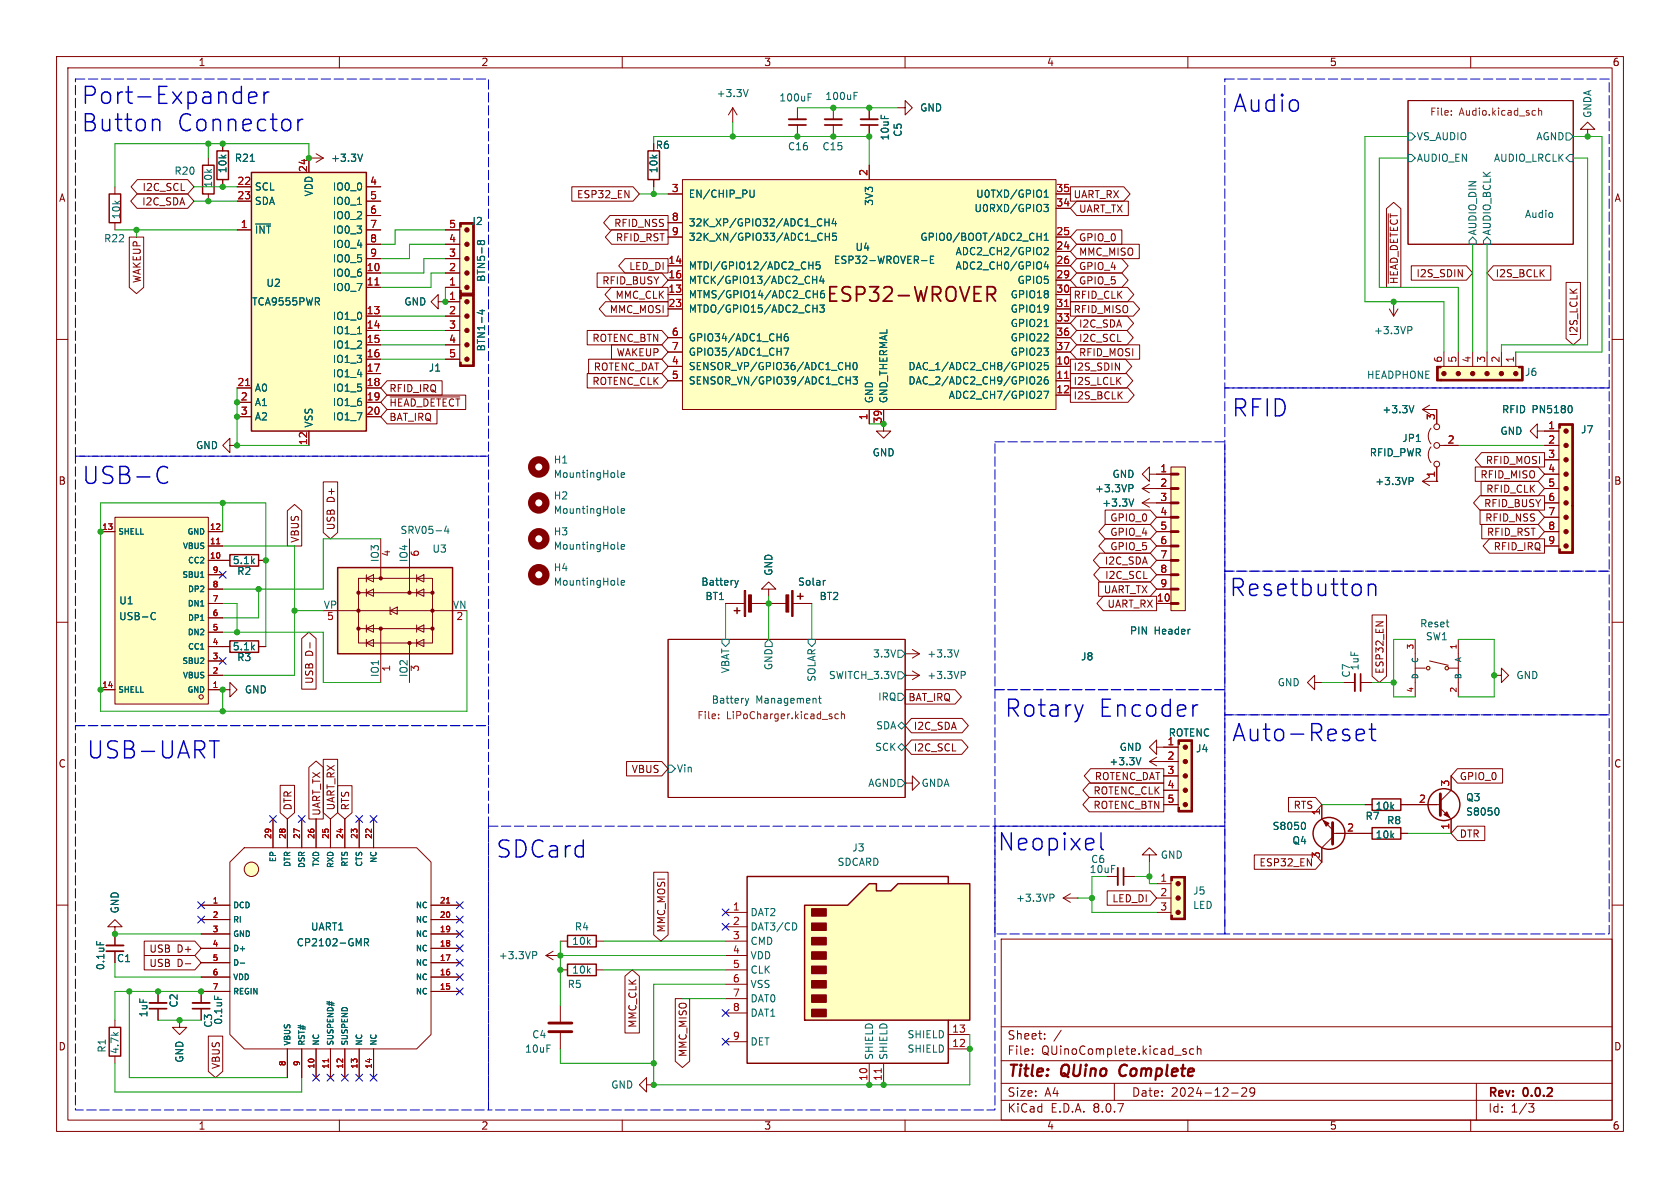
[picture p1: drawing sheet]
<svg xmlns="http://www.w3.org/2000/svg" width="297mm" height="210mm" viewBox="0 0 297 210" stroke-linecap="round" stroke-linejoin="round" font-family="sans-serif">
<defs><g id="words">
<g font-size="4.2" fill="#0000c2">
<text x="14.2" y="18.8">Port-Expander</text>
<text x="14.2" y="23.6">Button</text>
<text x="31.2" y="23.6">Connector</text>
<text x="217.9" y="20.2">Audio</text>
<text x="217.7" y="74">RFID</text>
<text x="14.4" y="86">USB-C</text>
<text x="217.3" y="105.8">Resetbutton</text>
<text x="177.5" y="127.1">Rotary</text>
<text x="194.3" y="127.1">Encoder</text>
<text x="217.7" y="131.4">Auto-Reset</text>
<text x="15.2" y="134.5">USB-UART</text>
<text x="87.6" y="152">SDCard</text>
<text x="176.3" y="150.7">Neopixel</text>
</g>
<g font-size="2.8" fill="#840000">
<text x="178" y="190.9">Title:</text>
<text x="187.7" y="190.9">QUino</text>
<text x="198.7" y="190.9">Complete</text>
</g>
<g font-size="2.1" fill="#840000">
<text x="178" y="184">Sheet:</text>
<text x="178" y="186.7">File:</text>
<text x="184.1" y="186.7">QUinoComplete.kicad_sch</text>
<text x="178" y="196.9">KiCad</text>
<text x="178" y="194.1">Size:</text>
<text x="184.7" y="194.1">A4</text>
<text x="185.7" y="196.9">E.D.A.</text>
<text x="193.3" y="196.9">8.0.7</text>
<text x="200" y="194.1">Date:</text>
<text x="207" y="194.1">2024-12-29</text>
<text x="263" y="194.3">Rev:</text>
<text x="263" y="196.9">Id:</text>
<text x="267.1" y="196.9">1/3</text>
<text x="269.4" y="194.3">0.0.2</text>
</g>
<g font-size="1.8" fill="#840000">
<text x="35" y="11.9">1</text>
<text x="85" y="11.9">2</text>
<text x="135" y="11.9">3</text>
<text x="185" y="11.9">4</text>
<text x="235" y="11.9">5</text>
<text x="285" y="11.9">6</text>
<text x="115.8" y="26.5">R6</text>
<text x="10.3" y="35.9">A</text>
<text x="25.1" y="34">I2C_SCL</text>
<text x="101.9" y="35.2">ESP32_EN</text>
<text x="189.7" y="35.2">UART_RX</text>
<text x="285.3" y="35.9">A</text>
<text x="25" y="36.5">I2C_SDA</text>
<text x="108.5" y="40.3">RFID_NSS</text>
<text x="190.7" y="37.8">UART_TX</text>
<text x="108.8" y="42.9">RFID_RST</text>
<text x="111.1" y="47.9">LED_DI</text>
<text x="190.7" y="47.9">GPIO_4</text>
<text x="190.7" y="45.4">MMC_MISO</text>
<text x="190.7" y="42.9">GPIO_0</text>
<text x="25.1" y="50.1" transform="rotate(-90 25.1 50.1)">WAKEUP</text>
<text x="106.4" y="50.5">RFID_BUSY</text>
<text x="108.7" y="53">MMC_CLK</text>
<text x="189.7" y="53">RFID_CLK</text>
<text x="190.7" y="50.5">GPIO_5</text>
<text x="247.3" y="50.3" transform="rotate(-90 247.3 50.3)">~{HEAD_DETECT}</text>
<text x="250.3" y="49.2">I2S_SDIN</text>
<text x="264.3" y="49.2">I2S_BCLK</text>
<text x="107.7" y="55.6">MMC_MOSI</text>
<text x="189.7" y="55.6">RFID_MISO</text>
<text x="190.7" y="58.1">I2C_SDA</text>
<text x="279.1" y="59.5" transform="rotate(-90 279.1 59.5)">I2S_LCLK</text>
<text x="104.6" y="60.6">ROTENC_BTN</text>
<text x="104.9" y="65.7">ROTENC_DAT</text>
<text x="108.9" y="63.2">WAKEUP</text>
<text x="189.7" y="65.7">I2S_SDIN</text>
<text x="190.7" y="63.2">RFID_MOSI</text>
<text x="190.7" y="60.6">I2C_SCL</text>
<text x="68.7" y="69.5">RFID_IRQ</text>
<text x="104.6" y="68.3">ROTENC_CLK</text>
<text x="189.7" y="70.8">I2S_BCLK</text>
<text x="189.7" y="68.3">I2S_LCLK</text>
<text x="68.7" y="74.6">BAT_IRQ</text>
<text x="68.7" y="72.1">~{HEAD_DETECT}</text>
<text x="262.6" y="82.2">RFID_MOSI</text>
<text x="10.3" y="85.9">B</text>
<text x="59.4" y="88.8" transform="rotate(-90 59.4 88.8)">D+</text>
<text x="205" y="86.1">2</text>
<text x="261.6" y="84.8">RFID_MISO</text>
<text x="262.3" y="89.9">RFID_BUSY</text>
<text x="262.6" y="87.3">RFID_CLK</text>
<text x="285.3" y="85.9">B</text>
<text x="59.4" y="93.8" transform="rotate(-90 59.4 93.8)">USB</text>
<text x="196.2" y="92.4">GPIO_0</text>
<text x="196.2" y="94.9">GPIO_4</text>
<text x="262.5" y="92.4">RFID_NSS</text>
<text x="262.8" y="94.9">RFID_RST</text>
<text x="53" y="96" transform="rotate(-90 53 96)">VBUS</text>
<text x="195.2" y="100">I2C_SDA</text>
<text x="196.2" y="97.5">GPIO_5</text>
<text x="264" y="97.5">RFID_IRQ</text>
<text x="195" y="105.1">UART_TX</text>
<text x="195.3" y="102.6">I2C_SCL</text>
<text x="195.7" y="107.6">UART_RX</text>
<text x="55.6" y="116" transform="rotate(-90 55.6 116)">D-</text>
<text x="244.8" y="119.2" transform="rotate(-90 244.8 119.2)">ESP32_EN</text>
<text x="55.6" y="121" transform="rotate(-90 55.6 121)">USB</text>
<text x="160.5" y="124.1">BAT_IRQ</text>
<text x="161.4" y="129.2">I2C_SDA</text>
<text x="10.3" y="135.9">C</text>
<text x="111.6" y="136.8">VBUS</text>
<text x="161.4" y="133">I2C_SCL</text>
<text x="285.3" y="135.9">C</text>
<text x="51.8" y="143.4" transform="rotate(-90 51.8 143.4)">DTR</text>
<text x="59.4" y="143.4" transform="rotate(-90 59.4 143.4)">UART_RX</text>
<text x="61.9" y="143.4" transform="rotate(-90 61.9 143.4)">RTS</text>
<text x="193.2" y="143.2">ROTENC_BTN</text>
<text x="193.2" y="140.7">ROTENC_CLK</text>
<text x="193.4" y="138.1">ROTENC_DAT</text>
<text x="228.6" y="143.2">RTS</text>
<text x="258" y="138.1">GPIO_0</text>
<text x="56.8" y="144.3" transform="rotate(-90 56.8 144.3)">UART_TX</text>
<text x="258" y="148.3">DTR</text>
<text x="222.6" y="153.4">ESP32_EN</text>
<text x="196.5" y="159.7">LED_DI</text>
<text x="117.8" y="164.9" transform="rotate(-90 117.8 164.9)">MMC_MOSI</text>
<text x="26.3" y="168.6">USB</text>
<text x="26.3" y="171.1">USB</text>
<text x="31.3" y="168.6">D+</text>
<text x="31.3" y="171.1">D-</text>
<text x="10.3" y="185.9">D</text>
<text x="112.7" y="181.8" transform="rotate(-90 112.7 181.8)">MMC_CLK</text>
<text x="285.3" y="185.9">D</text>
<text x="39.1" y="189.1" transform="rotate(-90 39.1 189.1)">VBUS</text>
<text x="121.6" y="186.9" transform="rotate(-90 121.6 186.9)">MMC_MISO</text>
<text x="35" y="199.9">1</text>
<text x="85" y="199.9">2</text>
<text x="135" y="199.9">3</text>
<text x="185" y="199.9">4</text>
<text x="235" y="199.9">5</text>
<text x="285" y="199.9">6</text>
</g>
<g font-size="1.8" fill="#006464">
<text x="126.6" y="17.4">+3.3V</text>
<text x="145.8" y="17.9">100uF</text>
<text x="137.7" y="18.1">100uF</text>
<text x="162.6" y="19.9">GND</text>
<text x="281.5" y="20.9" transform="rotate(-90 281.5 20.9)">GNDA</text>
<text x="41.4" y="28.8">R21</text>
<text x="58.4" y="28.8">+3.3V</text>
<text x="139.2" y="26.8">C16</text>
<text x="145.3" y="26.8">C15</text>
<text x="157.3" y="24.9" transform="rotate(-90 157.3 24.9)">10uF</text>
<text x="159.6" y="24.3" transform="rotate(-90 159.6 24.3)">C5</text>
<text x="250.4" y="28.8">AUDIO_EN</text>
<text x="250.4" y="25">VS_AUDIO</text>
<text x="264" y="28.8">AUDIO_LRCLK</text>
<text x="271.5" y="25">AGND</text>
<text x="30.7" y="31.1">R20</text>
<text x="37.7" y="33.3" transform="rotate(-90 37.7 33.3)">10k</text>
<text x="40.2" y="30.7" transform="rotate(-90 40.2 30.7)">10k</text>
<text x="45" y="33.9">SCL</text>
<text x="55.5" y="34.8" transform="rotate(-90 55.5 34.8)">VDD</text>
<text x="58.7" y="33.9">IO0_0</text>
<text x="116.4" y="30.7" transform="rotate(-90 116.4 30.7)">10k</text>
<text x="121.7" y="35.2">EN/CHIP_PU</text>
<text x="172.5" y="35.2">U0TXD/GPIO1</text>
<text x="21.4" y="38.9" transform="rotate(-90 21.4 38.9)">10k</text>
<text x="45" y="41.5">~{INT}</text>
<text x="45" y="36.4">SDA</text>
<text x="58.7" y="36.4">IO0_1</text>
<text x="58.7" y="39">IO0_2</text>
<text x="58.7" y="41.5">IO0_3</text>
<text x="83.1" y="40">J2</text>
<text x="121.7" y="40.2">32K_XP/GPIO32/ADC1_CH4</text>
<text x="154.5" y="36.5" transform="rotate(-90 154.5 36.5)">3V3</text>
<text x="172.2" y="37.7">U0RXD/GPIO3</text>
<text x="261.2" y="41.7" transform="rotate(-90 261.2 41.7)">AUDIO_DIN</text>
<text x="263.8" y="41.7" transform="rotate(-90 263.8 41.7)">AUDIO_BCLK</text>
<text x="269.5" y="38.6">Audio</text>
<text x="18.3" y="43">R22</text>
<text x="58.7" y="44">IO0_4</text>
<text x="58.7" y="46.6">IO0_5</text>
<text x="121.7" y="47.9">MTDI/GPIO12/ADC2_CH5</text>
<text x="121.7" y="42.8">32K_XN/GPIO33/ADC1_CH5</text>
<text x="147.3" y="46.8">ESP32-WROVER-E</text>
<text x="151.1" y="44.6">U4</text>
<text x="162.6" y="42.8">GPIO0/BOOT/ADC2_CH1</text>
<text x="168.8" y="45.3">ADC2_CH2/GPIO2</text>
<text x="168.8" y="47.9">ADC2_CH0/GPIO4</text>
<text x="47" y="50.9">U2</text>
<text x="58.7" y="49.1">IO0_6</text>
<text x="58.7" y="51.7">IO0_7</text>
<text x="86" y="49.9" transform="rotate(-90 86 49.9)">BTN5-8</text>
<text x="121.7" y="52.9">MTMS/GPIO14/ADC2_CH6</text>
<text x="121.7" y="50.4">MTCK/GPIO13/ADC2_CH4</text>
<text x="178.6" y="52.9">GPIO18</text>
<text x="179.8" y="50.4">GPIO5</text>
<text x="44.5" y="54.2">TCA9555PWR</text>
<text x="58.7" y="56.7">IO1_0</text>
<text x="58.7" y="59.3">IO1_1</text>
<text x="71.4" y="54.2">GND</text>
<text x="121.7" y="55.5">MTDO/GPIO15/ADC2_CH3</text>
<text x="178.6" y="55.5">GPIO19</text>
<text x="178.6" y="58">GPIO21</text>
<text x="242.8" y="59.3">+3.3VP</text>
<text x="58.7" y="61.8">IO1_2</text>
<text x="58.7" y="64.4">IO1_3</text>
<text x="75.7" y="65.9">J1</text>
<text x="86" y="62.2" transform="rotate(-90 86 62.2)">BTN1-4</text>
<text x="121.7" y="65.6">SENSOR_VP/GPIO36/ADC1_CH0</text>
<text x="121.7" y="60.6">GPIO34/ADC1_CH6</text>
<text x="121.7" y="63.1">GPIO35/ADC1_CH7</text>
<text x="160.5" y="65.6">DAC_1/ADC2_CH8/GPIO25</text>
<text x="178.6" y="60.6">GPIO22</text>
<text x="178.6" y="63.1">GPIO23</text>
<text x="45" y="72">A1</text>
<text x="45" y="69.4">A0</text>
<text x="58.7" y="66.9">IO1_4</text>
<text x="58.7" y="69.4">IO1_5</text>
<text x="58.7" y="72">IO1_6</text>
<text x="121.7" y="68.2">SENSOR_VN/GPIO39/ADC1_CH3</text>
<text x="154.5" y="71.4" transform="rotate(-90 154.5 71.4)">GND</text>
<text x="157.1" y="71.4" transform="rotate(-90 157.1 71.4)">GND_THERMAL</text>
<text x="160.5" y="68.2">DAC_2/ADC2_CH9/GPIO26</text>
<text x="167.6" y="70.7">ADC2_CH7/GPIO27</text>
<text x="241.6" y="67.2">HEADPHONE</text>
<text x="269.5" y="66.6">J6</text>
<text x="45" y="74.5">A2</text>
<text x="55.5" y="75.7" transform="rotate(-90 55.5 75.7)">VSS</text>
<text x="58.7" y="74.5">IO1_7</text>
<text x="244.3" y="73.3">+3.3V</text>
<text x="265.2" y="77.1">GND</text>
<text x="265.4" y="73.3">RFID</text>
<text x="270.8" y="73.3">PN5180</text>
<text x="279.4" y="76.8">J7</text>
<text x="34.6" y="79.6">GND</text>
<text x="97.8" y="82.1">H1</text>
<text x="154.2" y="80.9">GND</text>
<text x="242.1" y="80.9">RFID_PWR</text>
<text x="247.8" y="78.3">JP1</text>
<text x="97.8" y="88.5">H2</text>
<text x="97.8" y="84.7">MountingHole</text>
<text x="193.5" y="87.2">+3.3VP</text>
<text x="194.8" y="89.8">+3.3V</text>
<text x="196.6" y="84.7">GND</text>
<text x="243" y="86">+3.3VP</text>
<text x="70.7" y="94.6">SRV05-4</text>
<text x="97.8" y="91">MountingHole</text>
<text x="97.8" y="94.8">H3</text>
<text x="41.1" y="99.9">5.1k</text>
<text x="41.8" y="101.8">R2</text>
<text x="67.1" y="99.5" transform="rotate(-90 67.1 99.5)">IO3</text>
<text x="72.1" y="99.5" transform="rotate(-90 72.1 99.5)">IO4</text>
<text x="76.4" y="97.9">U3</text>
<text x="97.8" y="101.2">H4</text>
<text x="97.8" y="97.4">MountingHole</text>
<text x="136.8" y="101.9" transform="rotate(-90 136.8 101.9)">GND</text>
<text x="21" y="107">U1</text>
<text x="57.1" y="107.7">VP</text>
<text x="80" y="107.7">VN</text>
<text x="97.8" y="103.7">MountingHole</text>
<text x="123.9" y="103.7">Battery</text>
<text x="124.6" y="106.3">BT1</text>
<text x="141" y="103.7">Solar</text>
<text x="144.8" y="106.3">BT2</text>
<text x="21" y="109.8">USB-C</text>
<text x="199.7" y="112.4">PIN</text>
<text x="204" y="112.4">Header</text>
<text x="251" y="111.1">Reset</text>
<text x="252" y="113.4">SW1</text>
<text x="41.1" y="115.2">5.1k</text>
<text x="41.8" y="117.1">R3</text>
<text x="67.1" y="119.8" transform="rotate(-90 67.1 119.8)">IO1</text>
<text x="72.1" y="119.8" transform="rotate(-90 72.1 119.8)">IO2</text>
<text x="129.1" y="119.1" transform="rotate(-90 129.1 119.1)">VBAT</text>
<text x="136.8" y="118.6" transform="rotate(-90 136.8 118.6)">GND</text>
<text x="154.2" y="116.4">3.3V</text>
<text x="163.8" y="116.4">+3.3V</text>
<text x="191" y="116.9">J8</text>
<text x="238.9" y="119.9" transform="rotate(-90 238.9 119.9)">C7</text>
<text x="240.4" y="118.6" transform="rotate(-90 240.4 118.6)">1uF</text>
<text x="43.2" y="122.8">GND</text>
<text x="125.7" y="124.5">Battery</text>
<text x="133.6" y="124.5">Management</text>
<text x="144.4" y="120.6" transform="rotate(-90 144.4 120.6)">SOLAR</text>
<text x="146.4" y="120.2">SWITCH_3.3V</text>
<text x="155.2" y="124.1">IRQ</text>
<text x="163.8" y="120.2">+3.3VP</text>
<text x="225.8" y="121.5">GND</text>
<text x="268" y="120.2">GND</text>
<text x="154.8" y="129.1">SDA</text>
<text x="206.5" y="130.4">ROTENC</text>
<text x="119.6" y="136.8">Vin</text>
<text x="154.6" y="132.9">SCK</text>
<text x="196" y="135.5">+3.3V</text>
<text x="197.8" y="132.9">GND</text>
<text x="211.3" y="133.2">J4</text>
<text x="153.4" y="139.3">AGND</text>
<text x="162.8" y="139.3">GNDA</text>
<text x="243.1" y="143.4">10k</text>
<text x="259.1" y="141.8">Q3</text>
<text x="224.9" y="146.9">S8050</text>
<text x="228.4" y="149.5">Q4</text>
<text x="241.3" y="145.1">R7</text>
<text x="243.1" y="148.4">10k</text>
<text x="245.1" y="145.9">R8</text>
<text x="259.1" y="144.4">S8050</text>
<text x="148" y="153.3">SDCARD</text>
<text x="150.6" y="150.7">J3</text>
<text x="192.8" y="152.8">C6</text>
<text x="205.1" y="152">GND</text>
<text x="21.2" y="161.6" transform="rotate(-90 21.2 161.6)">GND</text>
<text x="179.5" y="159.6">+3.3VP</text>
<text x="210.8" y="158.3">J5</text>
<text x="210.8" y="160.9">LED</text>
<text x="52.4" y="167.5">CP2102-GMR</text>
<text x="54.9" y="164.7">UART1</text>
<text x="101" y="167.2">10k</text>
<text x="101.5" y="164.7">R4</text>
<text x="132.6" y="162.2">DAT2</text>
<text x="132.6" y="164.7">DAT3/CD</text>
<text x="132.6" y="167.2">CMD</text>
<text x="18.6" y="171.6" transform="rotate(-90 18.6 171.6)">0.1uF</text>
<text x="20.6" y="170.3">C1</text>
<text x="88.1" y="169.8">+3.3VP</text>
<text x="101" y="172.3">10k</text>
<text x="132.6" y="169.8">VDD</text>
<text x="132.6" y="172.3">CLK</text>
<text x="26.3" y="179.9" transform="rotate(-90 26.3 179.9)">1uF</text>
<text x="31.6" y="178.2" transform="rotate(-90 31.6 178.2)">C2</text>
<text x="100.3" y="174.9">R5</text>
<text x="132.6" y="174.9">VSS</text>
<text x="132.6" y="177.4">DAT0</text>
<text x="132.6" y="179.9">DAT1</text>
<text x="37.7" y="181.8" transform="rotate(-90 37.7 181.8)">C3</text>
<text x="39.5" y="181.2" transform="rotate(-90 39.5 181.2)">0.1uF</text>
<text x="94" y="183.7">C4</text>
<text x="132.6" y="185">DET</text>
<text x="160.3" y="183.7">SHIELD</text>
<text x="18.9" y="186.2" transform="rotate(-90 18.9 186.2)">R1</text>
<text x="21.2" y="186.4" transform="rotate(-90 21.2 186.4)">4.7k</text>
<text x="32.6" y="188" transform="rotate(-90 32.6 188)">GND</text>
<text x="92.7" y="186.3">10uF</text>
<text x="154.5" y="187.5" transform="rotate(-90 154.5 187.5)">SHIELD</text>
<text x="157.1" y="187.5" transform="rotate(-90 157.1 187.5)">SHIELD</text>
<text x="160.3" y="186.3">SHIELD</text>
<text x="108" y="192.6">GND</text>
</g>
<g font-size="1.8" fill="#725600">
<text x="252.7" y="20.8">File:</text>
<text x="258" y="20.8">Audio.kicad_sch</text>
<text x="123.2" y="127.5">File:</text>
<text x="128.4" y="127.5">LiPoCharger.kicad_sch</text>
</g>
<g font-size="1.8" fill="#a90000">
<text x="41.9" y="32.8">22</text>
<text x="41.9" y="35.3">23</text>
<text x="54.4" y="30.5" transform="rotate(-90 54.4 30.5)">24</text>
<text x="65.3" y="32.8">4</text>
<text x="65.3" y="35.3">5</text>
<text x="118.7" y="34">3</text>
<text x="153.4" y="31.2" transform="rotate(-90 153.4 31.2)">2</text>
<text x="186.6" y="34">35</text>
<text x="42.5" y="40.4">1</text>
<text x="65.3" y="37.8">6</text>
<text x="65.3" y="40.4">7</text>
<text x="79.3" y="40.4">5</text>
<text x="118.7" y="39.1">8</text>
<text x="118.7" y="41.7">9</text>
<text x="186.6" y="41.7">25</text>
<text x="186.6" y="36.6">34</text>
<text x="65.3" y="42.9">8</text>
<text x="65.3" y="45.5">9</text>
<text x="79.3" y="45.5">3</text>
<text x="79.3" y="42.9">4</text>
<text x="118.1" y="46.7">14</text>
<text x="186.6" y="44.2">24</text>
<text x="186.6" y="46.7">26</text>
<text x="64.7" y="48">10</text>
<text x="64.7" y="50.5">11</text>
<text x="79.3" y="50.5">1</text>
<text x="79.3" y="48">2</text>
<text x="79.3" y="53.1">1</text>
<text x="118.1" y="51.8">13</text>
<text x="118.1" y="49.3">16</text>
<text x="186.6" y="49.3">29</text>
<text x="186.6" y="51.8">30</text>
<text x="64.7" y="55.6">13</text>
<text x="64.7" y="58.2">14</text>
<text x="79.3" y="55.6">2</text>
<text x="79.3" y="58.2">3</text>
<text x="118.1" y="54.4">23</text>
<text x="118.7" y="59.4">6</text>
<text x="186.6" y="54.4">31</text>
<text x="186.6" y="56.9">33</text>
<text x="186.6" y="59.4">36</text>
<text x="64.7" y="60.7">15</text>
<text x="64.7" y="63.2">16</text>
<text x="64.7" y="65.8">17</text>
<text x="79.3" y="60.7">4</text>
<text x="79.3" y="63.2">5</text>
<text x="118.7" y="64.5">4</text>
<text x="118.7" y="62">7</text>
<text x="186.6" y="64.5">10</text>
<text x="186.6" y="62">37</text>
<text x="255" y="64.2" transform="rotate(-90 255 64.2)">6</text>
<text x="257.6" y="64.2" transform="rotate(-90 257.6 64.2)">5</text>
<text x="260.1" y="64.2" transform="rotate(-90 260.1 64.2)">4</text>
<text x="262.6" y="64.2" transform="rotate(-90 262.6 64.2)">3</text>
<text x="265.2" y="64.2" transform="rotate(-90 265.2 64.2)">2</text>
<text x="267.7" y="64.2" transform="rotate(-90 267.7 64.2)">1</text>
<text x="41.9" y="68.3">21</text>
<text x="42.5" y="70.9">2</text>
<text x="64.7" y="68.3">18</text>
<text x="64.7" y="70.9">19</text>
<text x="118.7" y="67.1">5</text>
<text x="186.6" y="67.1">11</text>
<text x="186.6" y="69.6">12</text>
<text x="42.5" y="73.4">3</text>
<text x="64.7" y="73.4">20</text>
<text x="153.4" y="74.4" transform="rotate(-90 153.4 74.4)">1</text>
<text x="156" y="75" transform="rotate(-90 156 75)">39</text>
<text x="253.7" y="74.4" transform="rotate(-90 253.7 74.4)">3</text>
<text x="273.6" y="75.9">1</text>
<text x="54.4" y="78.8" transform="rotate(-90 54.4 78.8)">12</text>
<text x="205" y="83.6">1</text>
<text x="255.8" y="78.5">2</text>
<text x="273.6" y="78.5">2</text>
<text x="273.6" y="81">3</text>
<text x="273.6" y="83.6">4</text>
<text x="205" y="88.6">3</text>
<text x="253.7" y="84.5" transform="rotate(-90 253.7 84.5)">1</text>
<text x="273.6" y="86.1">5</text>
<text x="273.6" y="88.6">6</text>
<text x="205" y="91.2">4</text>
<text x="205" y="93.7">5</text>
<text x="273.6" y="91.2">7</text>
<text x="273.6" y="93.7">8</text>
<text x="69.3" y="98.5" transform="rotate(-90 69.3 98.5)">4</text>
<text x="74.4" y="98.5" transform="rotate(-90 74.4 98.5)">6</text>
<text x="205" y="96.3">6</text>
<text x="205" y="98.8">7</text>
<text x="205" y="101.3">8</text>
<text x="273.6" y="96.3">9</text>
<text x="204.4" y="106.4">10</text>
<text x="205" y="103.9">9</text>
<text x="57.7" y="109.9">5</text>
<text x="80.6" y="109.9">2</text>
<text x="69.3" y="118.8" transform="rotate(-90 69.3 118.8)">1</text>
<text x="74.4" y="118.8" transform="rotate(-90 74.4 118.8)">3</text>
<text x="206.3" y="131.8">1</text>
<text x="206.3" y="134.4">2</text>
<text x="206.3" y="136.9">3</text>
<text x="206.3" y="139.4">4</text>
<text x="206.3" y="142">5</text>
<text x="250.8" y="142">2</text>
<text x="256.3" y="139.1" transform="rotate(-90 256.3 139.1)">3</text>
<text x="233.4" y="144.2" transform="rotate(-90 233.4 144.2)">1</text>
<text x="238.1" y="147.1">2</text>
<text x="256.3" y="146.8" transform="rotate(-90 256.3 146.8)">1</text>
<text x="205" y="156">1</text>
<text x="233.4" y="151.8" transform="rotate(-90 233.4 151.8)">3</text>
<text x="129.5" y="161">1</text>
<text x="205" y="158.5">2</text>
<text x="205" y="161">3</text>
<text x="129.5" y="163.6">2</text>
<text x="129.5" y="166.1">3</text>
<text x="129.5" y="168.7">4</text>
<text x="129.5" y="171.2">5</text>
<text x="129.5" y="173.7">6</text>
<text x="129.5" y="176.3">7</text>
<text x="129.5" y="178.8">8</text>
<text x="129.5" y="183.9">9</text>
<text x="168.2" y="185.2">12</text>
<text x="168.2" y="182.6">13</text>
<text x="153.4" y="191.2" transform="rotate(-90 153.4 191.2)">10</text>
<text x="156" y="191.2" transform="rotate(-90 156 191.2)">11</text>
</g>
<text font-size="1.8" fill="#009600" x="192.5" y="154.5">10uF</text>
<g font-size="1.4" fill="#a90000">
<text x="18" y="93.7">13</text>
<text x="37" y="93.7">12</text>
<text x="37" y="98.8">10</text>
<text x="37" y="96.3">11</text>
<text x="37.5" y="101.3">9</text>
<text x="37.5" y="106.4">7</text>
<text x="37.5" y="103.9">8</text>
<text x="37.5" y="111.5">5</text>
<text x="37.5" y="109">6</text>
<text x="37.5" y="119.1">2</text>
<text x="37.5" y="116.6">3</text>
<text x="37.5" y="114">4</text>
<text x="249.9" y="114.9" transform="rotate(-90 249.9 114.9)">3</text>
<text x="257.6" y="114.9" transform="rotate(-90 257.6 114.9)">1</text>
<text x="18" y="121.7">14</text>
<text x="37.5" y="121.7">1</text>
<text x="249.9" y="122.5" transform="rotate(-90 249.9 122.5)">4</text>
<text x="257.6" y="122.5" transform="rotate(-90 257.6 122.5)">2</text>
<text x="48" y="148.4" transform="rotate(-90 48 148.4)">29</text>
<text x="50.5" y="148.4" transform="rotate(-90 50.5 148.4)">28</text>
<text x="53.1" y="148.4" transform="rotate(-90 53.1 148.4)">27</text>
<text x="55.6" y="148.4" transform="rotate(-90 55.6 148.4)">26</text>
<text x="58.2" y="148.4" transform="rotate(-90 58.2 148.4)">25</text>
<text x="60.7" y="148.4" transform="rotate(-90 60.7 148.4)">24</text>
<text x="63.2" y="148.4" transform="rotate(-90 63.2 148.4)">23</text>
<text x="65.8" y="148.4" transform="rotate(-90 65.8 148.4)">22</text>
<text x="37.5" y="159.8">1</text>
<text x="77.7" y="159.8">21</text>
<text x="37.5" y="162.3">2</text>
<text x="37.5" y="164.8">3</text>
<text x="37.5" y="167.4">4</text>
<text x="77.7" y="167.4">18</text>
<text x="77.7" y="164.8">19</text>
<text x="77.7" y="162.3">20</text>
<text x="37.5" y="169.9">5</text>
<text x="37.5" y="172.5">6</text>
<text x="77.7" y="172.5">16</text>
<text x="77.7" y="169.9">17</text>
<text x="37.5" y="175">7</text>
<text x="77.7" y="175">15</text>
<text x="50.5" y="188.6" transform="rotate(-90 50.5 188.6)">8</text>
<text x="53.1" y="188.6" transform="rotate(-90 53.1 188.6)">9</text>
<text x="55.6" y="189" transform="rotate(-90 55.6 189)">10</text>
<text x="58.2" y="189" transform="rotate(-90 58.2 189)">11</text>
<text x="60.7" y="189" transform="rotate(-90 60.7 189)">12</text>
<text x="63.2" y="189" transform="rotate(-90 63.2 189)">13</text>
<text x="65.8" y="189" transform="rotate(-90 65.8 189)">14</text>
</g>
<g font-size="1.4" fill="#006464">
<text x="20.8" y="94.7">SHELL</text>
<text x="33" y="94.7">GND</text>
<text x="32.2" y="97.2">VBUS</text>
<text x="33.1" y="99.8">CC2</text>
<text x="32.1" y="102.3">SBU1</text>
<text x="33.1" y="107.4">DN1</text>
<text x="33.1" y="104.9">DP2</text>
<text x="33.1" y="112.5">DN2</text>
<text x="33.1" y="109.9">DP1</text>
<text x="32.1" y="117.6">SBU2</text>
<text x="33.1" y="115">CC1</text>
<text x="250.9" y="117.3" transform="rotate(-90 250.9 117.3)">C</text>
<text x="258.5" y="117.2" transform="rotate(-90 258.5 117.2)">A</text>
<text x="20.8" y="122.6">SHELL</text>
<text x="32.2" y="120.1">VBUS</text>
<text x="33" y="122.6">GND</text>
<text x="250.9" y="120.1" transform="rotate(-90 250.9 120.1)">D</text>
<text x="258.5" y="120.1" transform="rotate(-90 258.5 120.1)">B</text>
<text x="49" y="152.5" transform="rotate(-90 49 152.5)">EP</text>
<text x="51.5" y="153.4" transform="rotate(-90 51.5 153.4)">DTR</text>
<text x="54.1" y="153.6" transform="rotate(-90 54.1 153.6)">DSR</text>
<text x="56.6" y="153.3" transform="rotate(-90 56.6 153.3)">TXD</text>
<text x="59.1" y="153.6" transform="rotate(-90 59.1 153.6)">RXD</text>
<text x="61.7" y="153.3" transform="rotate(-90 61.7 153.3)">RTS</text>
<text x="64.2" y="153.3" transform="rotate(-90 64.2 153.3)">CTS</text>
<text x="66.8" y="152.7" transform="rotate(-90 66.8 152.7)">NC</text>
<text x="41.1" y="160.7">DCD</text>
<text x="73.4" y="160.7">NC</text>
<text x="41.1" y="163.3">RI</text>
<text x="41.1" y="165.8">GND</text>
<text x="73.4" y="165.8">NC</text>
<text x="73.4" y="163.3">NC</text>
<text x="41.1" y="168.4">D+</text>
<text x="41.1" y="170.9">D-</text>
<text x="41.1" y="173.4">VDD</text>
<text x="73.4" y="173.4">NC</text>
<text x="73.4" y="170.9">NC</text>
<text x="73.4" y="168.4">NC</text>
<text x="41.1" y="176">REGIN</text>
<text x="73.4" y="176">NC</text>
<text x="51.5" y="184.9" transform="rotate(-90 51.5 184.9)">VBUS</text>
<text x="54.1" y="184.9" transform="rotate(-90 54.1 184.9)">RST#</text>
<text x="56.6" y="184.9" transform="rotate(-90 56.6 184.9)">NC</text>
<text x="59.1" y="184.9" transform="rotate(-90 59.1 184.9)">SUSPEND#</text>
<text x="61.7" y="184.9" transform="rotate(-90 61.7 184.9)">SUSPEND</text>
<text x="64.2" y="184.9" transform="rotate(-90 64.2 184.9)">NC</text>
<text x="66.8" y="184.9" transform="rotate(-90 66.8 184.9)">NC</text>
</g>
</g></defs>
<g fill="none" stroke="#840000" stroke-width=".18">
<path d="M10 10h277v190h-277zM12 12h273v186h-273zM60 10v2M110 10v2M160 10v2M210 10v2M248.9 17.8h29.2v25.4h-29.2zM260 10v2M20.3 33v1.3M20.3 39.4v1.2M36.8 27.9v1.3M36.8 34.3v1.3"/>
<path d="M10 60h2M285 60h2M10 110h2M118.1 113h41.9v28h-41.9zM250.2 113v10.2M250.2 118.1h1.8M252.7 116.8l3.3 .8M256 118.1h1.8M257.8 113v10.2M285 110h2M10 160h2M96.5 168.9l1.3 .8"/>
<path d="M96.5 168.9h2.6M97.8 168.1l-1.3 .8M99.1 168.9h.1M177 166h108v32h-108zM285 160h2M60 198v2M110 198v2M160 198v2M177 194.5h108M177 191.5h108M177 187.5h108M177 181.5h108"/>
<path d="M182.5 186.3v.1M182.5 185.5v.1M184.7 183.6v.1M184.7 182.8v.1M187.6 182.1l-1.3 2M197 191.5v3M209.3 185.9l.4 .1v.2l-.2 .2h-.3M209.3 185.4l.4 .1M210 198v2M211 185.5l-.4-.1-.3 .3v.4l.2 .2h.5M211.7 185.5l.2-.1 .3 .1 .1 .9M211.7 184.9v1.5"/>
<path d="M217.7 193.2h1.2M219.5 192.4l.6-.1 .2 .1 .1 .3-.9 1.1h.9M221.8 192.9l-.3 .3h-.3l-.2-.3 .1-.5 .4-.1 .2 .1a.99 .99 0 0 1-.3 1.4h-.3M260 198v2M261 191.5v6.5M270.2 195.1h1l-.5 .6 .4 .1 .1 .5-.3 .3h-.4"/>
<circle cx="252.5" cy="118.1" r=".32"/>
<circle cx="255.8" cy="118.1" r=".32"/>
</g>
<path d="M198.2 188.5a1.27 1.27 0 0 0 0 1.6" fill="none" stroke="#840000" stroke-width=".4"/>
<g fill="none" stroke="#006464" stroke-width=".18">
<path d="M248.9 27.3h.7l.6 .6-.6 .7h-.7zM248.9 23.5h.7l.6 .6-.6 .7h-.7zM276.9 23.5h.6l.6 .6-.6 .7h-.6zM277.5 27.3h.6v1.3h-.6l-.6-.7zM260.3 41.9l.7 .6v.7h-1.3v-.7zM262.9 41.9l.6 .6v.7h-1.2v-.7zM127.6 113h1.3v.7l-.6 .6-.7-.6zM135.9 113l.6 .7v.6h-1.2v-.6zM142.9 113h1.2v.7l-.6 .6-.6-.6zM158.7 114.9h.7l.6 .7-.6 .6h-.7zM158.7 118.7h.7l.6 .7-.6 .6h-.7zM118.1 135.3h.6l.7 .6-.7 .6h-.6z"/>
<path d="M131.8 123.4l.3 .9M132.1 124.3l-.2 .4M132.4 123.4l-.3 .9M144.7 123.4h.5M144.9 123v1.1l.3 .2M158.7 128.3l.7-.7 .6 .7-.6 .6zM158.7 137.8h.7l.6 .6-.6 .7h-.7zM158.7 122.6h.7l.6 .6-.6 .6h-.7zM159.4 131.4l.6 .7-.6 .6-.7-.6zM94.2 168.2h.5l.2 .3-.1 .3-.6 .1"/>
</g>
<path d="M256.6 19.6v.1M271.1 19.5l.4 .1M272 19.6l.2-.1 .3 .1v.8M272 19.1v1.3M256.6 20.3v.1M271.5 20.3l-.4 .1M127 126.9v.2M127 126.3v.1M148.2 126.3l-.4-.1-.2 .2 .1 .6h.5M148.8 126.3l.1-.1 .3 .1 .1 .8M148.8 125.8v1.3" fill="none" stroke="#725600" stroke-width=".18"/>
<g fill="#ffffc2" stroke="#ffffc2" stroke-width=".18">
<circle cx="252.5" cy="118.1" r=".32"/>
<circle cx="255.8" cy="118.1" r=".32"/>
</g>
<path d="M19.3 34.3h2v5.1h-2zM35.8 29.2h2v5.1h-2z" fill="none" stroke="#840000" stroke-width=".25"/>
<path d="M275.6 74.9h2.5v22.9h-2.5z" fill="#ffffc2"/>
<g fill="none" stroke="#840000" stroke-width=".18">
<path d="M273 76.2h2.6M273 78.7h2.6M275.6 74.9h2.5v22.9h-2.5zM273 81.3h2.6M273 83.8h2.6M273 86.4h2.6M273 88.9h2.6M273 91.4h2.6M273 94h2.6M273 96.5h2.6M277.9 89.4h.2zM160 115.6h2.6"/>
<path d="M161.3 114.8l1.3 .8M162.6 115.6l-1.3 .7M232.4 120.7v-1.3l-1.3 1.3 1.3 1.2v-1.2h1.3M241.3 147.3h1.3M247.6 147.3h1.3"/>
</g>
<g fill="#840000" stroke="#840000" stroke-width=".18">
<path d="M275.6 97h.2v.5h2.1v-.5h.2v.8h-2.5z"/>
<path d="M275.6 74.9h2.5v.8h-.2v-.5h-2.1v.5h-.2z"/>
<path d="M277.9 75.7h.2v21.3h-.2z"/>
<circle cx="276.9" cy="96.5" r=".38"/>
<circle cx="276.9" cy="94" r=".38"/>
<circle cx="276.9" cy="91.4" r=".38"/>
<circle cx="276.9" cy="88.9" r=".38"/>
<circle cx="276.9" cy="86.4" r=".38"/>
<circle cx="276.9" cy="83.8" r=".38"/>
<circle cx="276.9" cy="81.3" r=".38"/>
<circle cx="276.9" cy="78.7" r=".38"/>
<circle cx="276.9" cy="76.2" r=".38"/>
</g>
<path d="M277.8 71.8l.1 .4-.1 .7M169.5 114.9l-.4 1.2" fill="none" stroke="#006464" stroke-width=".18"/>
<path d="M242.6 146.3h5v2h-5z" fill="none" stroke="#840000" stroke-width=".25"/>
<path d="M59.7 100.3h20.3v15.3h-20.3z" fill="#ffffc2"/>
<g fill="none" stroke="#840000" stroke-width=".18">
<path d="M280.7 22.9h1.2l-1.2-1.3-1.3 1.3h1.3v1.2M67.3 95.3v6.9M72.4 95.3v9.5M59.7 108h20.3M63.4 102.2h13.1v11.5h-13.1zM63.4 111.1h13.1M63.4 104.8h13.1M64.8 113.7l1.2-.7v1.3zM64.8 111.1l1.2-.6v1.3zM64.8 104.8l1.2-.7v1.3zM64.8 102.2l1.2-.6v1.3zM64.8 101.6v1.3"/>
<path d="M64.8 104.1v1.3M64.8 110.5v1.3M64.8 113v1.3M67.3 111.1v9.6M69 107.3v1.3h.2M69 108l1.2-.7v1.3zM72.4 113.7v7M73.7 113.7l1.2-.7v1.3zM73.7 111.1l1.2-.6v1.3zM73.7 104.8l1.2-.7v1.3zM73.7 102.2l1.2-.6v1.3zM73.7 101.6v1.3"/>
<path d="M73.7 104.1v1.3M73.7 110.5v1.3M73.7 113v1.3M39.4 121.9h1.2v-1.2l1.3 1.2-1.3 1.3v-1.3M256.5 137.2v2.5l-1.9 1.9M248.9 142.2h5.7M254.6 142.9l1.9 1.9v2.5M99.1 171.5h1.2M99.1 177.8v2.8M105.4 171.5h1.3M99.1 182.6v2.8M114.3 191.8v-1.3l-1.3 1.3 1.3 1.2v-1.2h1.3"/>
</g>
<g fill="none" stroke="#840000" stroke-width=".25">
<path d="M59.7 100.3h20.3v15.3h-20.3zM100.3 170.4h5.1v2.1h-5.1z"/>
<circle cx="255.3" cy="142.2" r="2.82"/>
</g>
<g fill="#840000" stroke="#840000" stroke-width=".18">
<path d="M255.3 144l.5-.5 .5 1z"/>
<circle cx="72.4" cy="113.7" r=".28"/>
<circle cx="76.5" cy="111.1" r=".28"/>
<circle cx="67.3" cy="111.1" r=".28"/>
<circle cx="63.4" cy="111.1" r=".28"/>
<circle cx="76.5" cy="108" r=".28"/>
<circle cx="63.4" cy="108" r=".28"/>
<circle cx="76.5" cy="104.8" r=".28"/>
<circle cx="72.4" cy="104.8" r=".28"/>
<circle cx="63.4" cy="104.8" r=".28"/>
<circle cx="67.3" cy="102.2" r=".28"/>
</g>
<path d="M78.9 93l-.3 .9h.8M79.2 93.5v.8M109.2 90.6l.2 .1M109.2 96.9l.2 .2M109.8 90.3l.6-.1v-.2l-.4-.1-.2 .2 .1 .6h.5M109.8 96.7l.6-.1v-.3h-.4l-.2 .1 .1 .6h.5M109.2 103.3l.2 .1M109.8 103l.6-.1v-.2l-.4-.1-.2 .2 .1 .6h.5M264.7 142.8a.79 .79 0 0 1 0 1.3" fill="none" stroke="#006464" stroke-width=".18"/>
<g fill="none" stroke="#840000" stroke-width="1.3">
<circle cx="95.2" cy="95.2" r="1.27"/>
<circle cx="95.2" cy="88.9" r="1.27"/>
<circle cx="95.2" cy="101.6" r="1.27"/>
</g>
<path d="M254.6 140.3v3.8M97 182.4h4.1M97 180.8h4.1" fill="none" stroke="#840000" stroke-width=".51"/>
<path d="M254 64.8h15.2v2.5h-15.2z" fill="#ffffc2"/>
<g fill="none" stroke="#840000" stroke-width=".18">
<path d="M254 64.8h15.2v2.5h-15.2zM254.8 67.1v.2zM255.3 62.2v2.6M257.8 62.2v2.6M260.3 62.2v2.6M262.9 62.2v2.6M265.4 62.2v2.6M268 62.2v2.6M128.3 106.7h3.3M132.6 106.7h3.3M264.2 119.4h1.2v-1.3l1.3 1.3-1.3 1.3v-1.3M20.3 165.1v2"/>
<path d="M20.3 168.1v2.1M99.1 166.4h1.2M105.4 166.4h1.3"/>
</g>
<g fill="#840000" stroke="#840000" stroke-width=".18">
<path d="M254 64.8h.8v.2h-.5v2.1h.5v.2h-.8z"/>
<path d="M268.5 64.8h.7v2.5h-.7v-.2h.5v-2.1h-.5z"/>
<path d="M254.8 67.1h13.7v.2h-13.7z"/>
<path d="M131.6 104.4h.2v4.6h-.2z"/>
<path d="M132.3 105.2h.5v3h-.5z"/>
<circle cx="255.3" cy="66" r=".38"/>
<circle cx="257.8" cy="66" r=".38"/>
<circle cx="260.4" cy="66" r=".38"/>
<circle cx="262.9" cy="66" r=".38"/>
<circle cx="265.4" cy="66" r=".38"/>
<circle cx="268" cy="66" r=".38"/>
</g>
<path d="M129.8 108h1M130.3 107.4v1.1M100.3 165.4h5.1v2h-5.1z" fill="none" stroke="#840000" stroke-width=".25"/>
<path d="M129.9 102.6l.3 .8M130.2 103.4l-.2 .4M130.5 102.6l-.3 .8M17.1 166.4v.6" fill="none" stroke="#006464" stroke-width=".18"/>
<path d="M18.8 167.1h3" fill="none" stroke="#840000" stroke-width=".33"/>
<path d="M18.8 168.1h3" fill="none" stroke="#840000" stroke-width=".3"/>
<path d="M20.3 91.4h16.5v33.1h-16.5z" fill="#ffffc2"/>
<g fill="#ffffc2" stroke="#ffffc2" stroke-width=".18">
<circle cx="35.6" cy="123.2" r=".38"/>
<circle cx="44.4" cy="153.7" r="1.27"/>
</g>
<g fill="none" stroke="#840000" stroke-width=".18">
<path d="M40.6 78.7v-1.2l-1.2 1.2 1.2 1.3v-1.3h1.3M251.5 72.4l1.2 .8M251.5 72.4h2.5M252.7 71.6l-1.2 .8M271.8 76.2v-1.3l-1.3 1.3 1.3 1.3v-1.3h1.2M17.8 94h2.5M20.3 91.4h16.5v33.1h-16.5zM36.8 99.1h3.8M36.8 96.5h2.6M36.8 94h2.6M45.7 99.1h1.3M36.8 119.4h2.6"/>
<path d="M36.8 116.8h2.6M36.8 114.3h3.8M36.8 111.8h2.6M36.8 109.2h2.6M36.8 106.7h2.6M36.8 104.1h2.6M36.8 101.6h2.6M45.7 114.3h1.3M135.9 104.1h1.3l-1.3-1.2-1.3 1.2h1.3v1.3M135.9 106.7h3.3M140.2 106.7h3.3M17.8 121.9h2.5"/>
<path d="M36.8 121.9h2.6M160 138.4h1.3v-1.2l1.3 1.2-1.3 1.3v-1.3M160 138.4h.1M40.6 152.4l2.6-2.5h30.5l2.5 2.5v30.5l-2.5 2.5h-30.5l-2.6-2.5zM48.3 144.8v5.1M50.8 144.8v5.1M53.3 144.8v5.1M55.9 144.8v5.1M58.4 144.8v5.1M61 144.8v5.1M63.5 144.8v5.1M66 144.8v5.1"/>
<path d="M20.3 163.8h1.3l-1.3-1.2-1.3 1.2h1.3v1.3M35.6 160h5M35.6 175.3h5M35.6 172.7h5M35.6 170.2h5M35.6 167.6h5M35.6 165.1h5M35.6 162.6h5M76.2 160h5.1M76.2 175.3h5.1M76.2 172.7h5.1M76.2 170.2h5.1"/>
<path d="M76.2 167.6h5.1M76.2 165.1h5.1M76.2 162.6h5.1M20.3 180.3v1.3M20.3 186.7v1.3M50.8 185.4v5.1M53.3 185.4v5.1M55.9 185.4v5.1M58.4 185.4v5.1M61 185.4v5.1M63.5 185.4v5.1M66 185.4v5.1"/>
<circle cx="35.6" cy="123.2" r=".38"/>
<circle cx="44.4" cy="153.7" r="1.27"/>
</g>
<path d="M38.3 96.1h.6M78.9 159.6h.6M58 187.2v.6" fill="none" stroke="#a90000" stroke-width=".18"/>
<path d="M250 71.7l-.5 1.3M109.2 84.2l.2 .2M109.8 84l.6-.1v-.3h-.4l-.2 .1 .1 .6h.5M26.9 108.3h.3l.3 .1M27.5 109.4l-.3 .1h-.3M35.5 102.1h.5M145.9 102.6l-.2 .1M42.5 170.3h.7M64.4 166.6l.6-.1 .2-.1-.1-.3-.7-.2v1.3M64.7 166.6l.5 .6" fill="none" stroke="#006464" stroke-width=".18"/>
<path d="M40.6 98h5.1v2.1h-5.1zM40.6 113.3h5.1v2h-5.1zM141 105.4h1M141.5 104.9v1M19.3 181.6h2v5.1h-2z" fill="none" stroke="#840000" stroke-width=".25"/>
<circle cx="95.2" cy="82.5" r="1.27" fill="none" stroke="#840000" stroke-width="1.3"/>
<g fill="#840000" stroke="#840000" stroke-width=".18">
<path d="M140 104.4h.2v4.6h-.2z"/>
<path d="M138.9 105.2h.5v3h-.5z"/>
</g>
<path d="M44.4 30.5h20.4v45.7h-20.4z" fill="#ffffc2"/>
<path d="M44.4 30.5h20.4v45.7h-20.4z" fill="none" stroke="#840000" stroke-width=".25"/>
<g fill="none" stroke="#840000" stroke-width=".18">
<path d="M41.9 33h2.5M41.9 35.6h2.5M54.6 27.9v2.6M64.8 33h2.5M64.8 35.6h2.5M64.8 38.1h2.5M41.9 40.6h2.5M64.8 40.6h2.5M64.8 48.3h2.5M64.8 50.8h2.5M64.8 55.9h2.5M64.8 58.4h2.5"/>
<path d="M64.8 43.2h2.5M64.8 45.7h2.5M41.9 68.6h2.5M41.9 71.1h2.5M41.9 73.7h2.5M54.6 76.2v2.5M64.8 61h2.5M64.8 63.5h2.5M64.8 66h2.5M64.8 68.6h2.5M64.8 71.1h2.5M64.8 73.7h2.5"/>
</g>
<path d="M45.2 39.6h2.6M63.2 36.1h.7M63.2 59h.7" fill="none" stroke="#006464" stroke-width=".18"/>
<path d="M66.3 50.4h.7M43.4 68.2h.7" fill="none" stroke="#a90000" stroke-width=".18"/>
<path d="M81.3 39.4h2.5v12.7h-2.5z" fill="#ffffc2"/>
<path d="M81.3 39.4h2.5v12.7h-2.5zM78.7 50.8h2.6M78.7 48.3h2.6M78.7 45.7h2.6M78.7 43.2h2.6M78.7 40.6h2.6M241.3 142.2h1.3M247.6 142.2h1.3M27.9 175.3v2M27.9 178.3v2" fill="none" stroke="#840000" stroke-width=".18"/>
<g fill="#840000" stroke="#840000" stroke-width=".18">
<path d="M81.3 39.4h2.5v.7h-.2v-.5h-2.1v.5h-.2z"/>
<path d="M81.3 51.3h.2v.5h2.1v-.5h.2v.8h-2.5z"/>
<path d="M83.6 40.1h.2v11.2h-.2z"/>
<circle cx="82.6" cy="40.6" r=".38"/>
<circle cx="82.6" cy="43.2" r=".38"/>
<circle cx="82.6" cy="45.7" r=".38"/>
<circle cx="82.6" cy="48.3" r=".38"/>
<circle cx="82.6" cy="50.8" r=".38"/>
</g>
<path d="M84.9 42.8l-.2-.3-.3 .3v.2l.2 .2 .3-.2M84.9 42.8l.3-.3h.2l.3 .3-.1 .3-.2 .1h-.3l-.2-.2M84.9 42.8v.2" fill="none" stroke="#006464" stroke-width=".18"/>
<path d="M242.6 141.2h5v2.1h-5z" fill="none" stroke="#840000" stroke-width=".25"/>
<path d="M26.4 177.3h3.1" fill="none" stroke="#840000" stroke-width=".33"/>
<path d="M26.4 178.3h3.1" fill="none" stroke="#840000" stroke-width=".3"/>
<path d="M142.2 160h7.7l3.8-3.8h1.2v1.3h2.6l1.2-1.3h12.7v24.1h-29.2z" fill="#ffffc2"/>
<g fill="#840000" stroke="#840000" stroke-width=".25">
<path d="M143.5 178.4h2.5v1.3h-2.5z"/>
<path d="M143.5 175.9h2.5v1.3h-2.5z"/>
<path d="M143.5 173.4h2.5v1.2h-2.5z"/>
<path d="M143.5 170.8h2.5v1.3h-2.5z"/>
<path d="M143.5 168.3h2.5v1.2h-2.5z"/>
<path d="M143.5 165.7h2.5v1.3h-2.5z"/>
<path d="M143.5 163.2h2.5v1.3h-2.5z"/>
<path d="M143.5 160.7h2.5v1.2h-2.5z"/>
</g>
<g fill="none" stroke="#840000" stroke-width=".25">
<path d="M38.4 26.7h2v5.1h-2zM167.6 156.2v-1.3h-35.5v33.1h35.5v-7.7M142.2 160h7.7l3.8-3.8h1.2v1.3h2.6l1.2-1.3h12.7v24.1h-29.2z"/>
<circle cx="234.9" cy="147.3" r="2.82"/>
</g>
<g fill="none" stroke="#840000" stroke-width=".18">
<path d="M39.4 25.4v1.3M39.4 31.8v1.2M54.6 27.9h2.5M55.9 27.2l1.2 .7M57.1 27.9l-1.2 .8M77.5 53.3v-1.2l-1.3 1.2 1.3 1.3v-1.3h1.2M245.6 54.6l.8 1.3M246.4 53.3h.1M246.4 53.3v2.6M247.1 54.6l-.7 1.3M253 79a2.26 2.26 0 0 0 0 2.8M253 75.7a2.26 2.26 0 0 0 0 2.8"/>
<path d="M254 72.4v2.5M254.5 78.7h3.3M251.5 85.1l1.2 .8M251.5 85.1h2.5M252.7 84.3l-1.2 .8M254 85.1h.1M254 82.6v2.5M237.5 120.7h2M240.5 120.7h2.1M195.6 154.9h2M198.6 154.9h2.1M233.7 142.2v2.6l1.9 1.9"/>
<path d="M235.6 147.3h5.7M235.6 148l-1.9 1.9v2.5M35.6 175.3v2M35.6 178.3v2M128.3 161.3h3.8M128.3 163.8h3.8M128.3 166.4h3.8M128.3 168.9h3.8M128.3 171.5h3.8M128.3 174h3.8M128.3 176.5h3.8M128.3 179.1h3.8"/>
<path d="M31.7 180.3v1.3h1.3l-1.3 1.3-1.2-1.3h1.2M128.3 184.2h3.8M153.7 188v3.8M156.2 188v3.8M167.6 185.4h3.8M167.6 182.9h3.8"/>
<circle cx="254" cy="78.7" r=".51"/>
<circle cx="254" cy="75.4" r=".51"/>
<circle cx="254" cy="82" r=".51"/>
</g>
<path d="M155.8 188.9v.7" fill="none" stroke="#a90000" stroke-width=".18"/>
<path d="M44.2 28.5h.8M64.1 27.2l-.4 1.3M248.9 57.7h.5l.2 .3-.1 .3-.6 .1M249.1 84.4h.5l.2 .2-.1 .4-.6 .1M230.5 145.4a.79 .79 0 0 1 0 1.2M37.9 176.1v.6M140.6 163.2l.3 .5-.3 .6" fill="none" stroke="#006464" stroke-width=".18"/>
<path d="M239.5 119.1v3.1M197.6 153.4v3.1M34 177.3h3.1" fill="none" stroke="#840000" stroke-width=".33"/>
<path d="M240.5 119.1v3.1M198.6 153.4v3.1M34 178.3h3.1" fill="none" stroke="#840000" stroke-width=".3"/>
<path d="M235.6 145.4v3.8" fill="none" stroke="#840000" stroke-width=".51"/>
<path d="M233.9 145l1 .5-.5 .6z" fill="#840000" stroke="#840000" stroke-width=".18"/>
<path d="M81.3 52.1h2.5v12.7h-2.5z" fill="#ffffc2"/>
<g fill="none" stroke="#840000" stroke-width=".18">
<path d="M141 19.1v2M147.3 19.1v2M141 22.1v2M147.3 22.1v2M78.7 53.3h2.6M78.7 55.9h2.6M78.7 58.4h2.6M81.3 52.1h2.5v12.7h-2.5zM78.7 61h2.6M78.7 63.5h2.6M156.2 74.9v1.3h1.3l-1.3 1.3-1.3-1.3h1.3M160 119.4h.1"/>
<path d="M160 119.4h2.6M161.3 118.6l1.3 .8M162.6 119.4l-1.3 .7"/>
</g>
<g fill="#840000" stroke="#840000" stroke-width=".18">
<path d="M81.3 64h.2v.5h2.1v-.5h.2v.8h-2.5z"/>
<path d="M81.3 52.1h2.5v.7h-.2v-.5h-2.1v.5h-.2z"/>
<path d="M83.6 52.8h.2v11.2h-.2z"/>
<circle cx="82.6" cy="63.5" r=".38"/>
<circle cx="82.6" cy="61" r=".38"/>
<circle cx="82.6" cy="58.4" r=".38"/>
<circle cx="82.6" cy="55.9" r=".38"/>
<circle cx="82.6" cy="53.3" r=".38"/>
</g>
<path d="M142.9 17.2h.4M142.9 16.6h.6M151 16.9h.4M151 16.3h.6M84.8 54.9h.9M85.2 54.7v.8l-.9-.3M169.9 118.7h.5l.3 .2-.2 .4-.6 .1" fill="none" stroke="#006464" stroke-width=".18"/>
<path d="M139.4 21.1h3.1M145.8 21.1h3" fill="none" stroke="#840000" stroke-width=".33"/>
<path d="M139.4 22.1h3.1M145.8 22.1h3" fill="none" stroke="#840000" stroke-width=".3"/>
<path d="M120.6 31.8h66.1v40.6h-66.1z" fill="#ffffc2"/>
<g fill="none" stroke="#840000" stroke-width=".18">
<path d="M129.5 19.1l-.7 1.2M129.5 19.1v2.5M129.5 19.1l.8 1.2M153.7 19.1v2M158.7 19.1h1.3v-1.3l1.3 1.3-1.3 1.2v-1.2M115.6 31.8v1.2M118.1 34.3h2.5M118.1 39.4h2.5M120.6 31.8h66.1v40.6h-66.1zM153.7 22.1v2M153.7 29.2v2.6M186.7 34.3h2.5"/>
<path d="M186.7 36.8h2.5M118.1 52.1h2.5M118.1 47h2.5M118.1 49.5h2.5M118.1 54.6h2.5M118.1 41.9h2.5M118.1 59.7h2.5M186.7 52.1h2.5M186.7 47h2.5M186.7 49.5h2.5M186.7 54.6h2.5M186.7 44.5h2.5"/>
<path d="M186.7 41.9h2.5M186.7 57.2h2.5M186.7 59.7h2.5M118.1 64.8h2.5M118.1 67.3h2.5M118.1 62.2h2.5M153.7 72.4v2.5M156.2 72.4v2.5M186.7 64.8h2.5M186.7 67.3h2.5M186.7 69.9h2.5M186.7 62.2h2.5"/>
<path d="M203.2 151.1h1.3l-1.3-1.2-1.3 1.2h1.3v1.3"/>
</g>
<g fill="none" stroke="#840000" stroke-width=".32">
<path d="M146.7 51.9h.9M147.9 50.7h-1.2v2.5h1.2M150.3 50.8l-.9-.1a.62 .62 0 0 0-.5 .6 .62 .62 0 0 0 .5 .6 .93 .93 0 0 1 .9 .6 .65 .65 0 0 1-.4 .7l-1-.1M151.4 52h1a.69 .69 0 0 0 .5-.6 .69 .69 0 0 0-.5-.7h-1v2.5M153.7 50.7h1.6l-.8 1a.69 .69 0 0 1 .8 .4v.6l-.2 .4-.3 .1h-.7l-.4-.2M156.3 50.9l.3-.2h.6a.69 .69 0 0 1 .4 1.1l-1.5 1.4h1.6M158.8 52.3h1.9M161.7 50.7l.6 2.5 .5-1.8 .5 1.8 .6-2.5M164.9 52h.9a.69 .69 0 0 0 .5-.6 .69 .69 0 0 0-.5-.7h-.9v2.5M165.5 52l.8 1.2M167.6 50.8a.84 .84 0 0 1 .9 0 .84 .84 0 0 1 .5 .7v.9a.85 .85 0 0 1-.9 .9 .85 .85 0 0 1-.8-.9v-.9l.1-.4zM169.7 50.7l.8 2.5 .9-2.5"/>
<path d="M172.2 51.9h.9M173.4 50.7h-1.2v2.5h1.2M174.5 52h1a.69 .69 0 0 0 .5-.6 .69 .69 0 0 0-.5-.7h-1v2.5M175.1 52l.9 1.2"/>
</g>
<g fill="none" stroke="#006464" stroke-width=".18">
<path d="M132.3 15.8l-.5 1.3M133.3 33.6v1.1l-.2 .2-.4-.1M145.8 38.7v1.2M145.8 39.3h.8M146.6 38.7v1.2M147.4 38.6l-.3 .9h.8M147.7 39.1v.8M184.5 36.1h.8l-.4 .5 .4 .1v.6l-.2 .1-.5-.1M184.6 34l.4-.4v1.3M184.6 34.9h.7M139.2 59l-.3 .1a.86 .86 0 0 0 0 1.2l.4-.2 .1-.4-.3-.2h-.2l-.3 .2M143 46.9h.7"/>
<path d="M143.7 49.4h.7M143.7 46.3v1.3M143.7 54.5h.7M143.8 52h.7M144.4 48.8v1.3M144.4 53.9v1.3M144.5 51.4v1.2M144.9 46.3h-.6v.6l.1-.1h.5l.1 .2-.1 .4-.2 .2-.4-.2M144.9 53.9h.8l-.4 .5 .4 .1v.6l-.2 .1-.6-.1M145.2 48.8l-.3 .9h.8M145.5 49.3v.8M145.7 51.4h-.4a.86 .86 0 0 0 0 1.2l.4-.1 .1-.4-.3-.2h-.3l-.2 .2"/>
<path d="M145.9 41.8h.7M145.9 41.2v1.3M146.6 41.2v1.3M147.8 41.2h-.6v.6l.1-.1 .5 .1 .1 .1-.1 .5-.2 .1-.4-.1M162.9 46.1h1M164.5 45.9h.4M165.1 45.3h-.6v1.3h.6M183.3 41.8h.8M184.1 41.2v1.3M184.6 43.9l.5-.1 .2 .3-.8 .9h.8M184.6 42.5h.7M184.6 41.6l.4-.4v1.3"/>
<path d="M184.6 57.7h.7M184.9 46.2l-.3 .9h.8M185.2 46.7v.9M138.6 61.5h.8l-.5 1.3M149.5 64.7h.8M149.6 67.2h.7M150.3 64.1v1.2M150.3 66.6v1.3M150.8 66.6h.8l-.4 .5 .3 .1v.6l-.2 .1-.5-.1M150.9 64.2l.2-.1a.68 .68 0 0 1 .4 .6 .68 .68 0 0 1-.4 .6l-.2-.1-.1-.3zM183.4 64.2l.5-.1 .2 .3-.8 .9h.8M183.4 66.7l.5-.1 .2 .4-.8 .9h.8"/>
<path d="M184.5 69.2h.9l-.6 1.2M185.2 66.6l-.4 .1a.86 .86 0 0 0 0 1.2l.5-.1v-.5l-.2-.2-.4 .1-.1 .1M185.3 64.1h-.6l-.1 .6 .2-.1h.4l.1 .2v.4l-.2 .1-.5-.1"/>
</g>
<path d="M188.2 54.2h.7M188.2 66.9h.7" fill="none" stroke="#a90000" stroke-width=".18"/>
<path d="M114.6 26.7h2v5.1h-2z" fill="none" stroke="#840000" stroke-width=".25"/>
<path d="M152.1 21.1h3.1" fill="none" stroke="#840000" stroke-width=".33"/>
<path d="M152.1 22.1h3.1" fill="none" stroke="#840000" stroke-width=".3"/>
<path d="M207 154.9h2.5v7.7h-2.5z" fill="#ffffc2"/>
<path d="M204.5 156.2h2.5M204.5 158.8h2.5M207 154.9h2.5v7.7h-2.5zM204.5 161.3h2.5" fill="none" stroke="#840000" stroke-width=".18"/>
<g fill="#840000" stroke="#840000" stroke-width=".18">
<path d="M207 161.8h.3v.5h2v-.5h.2v.8h-2.5z"/>
<path d="M207 154.9h2.5v.8h-.2v-.5h-2v.5h-.3z"/>
<path d="M209.3 155.7h.2v6.1h-.2z"/>
<circle cx="208.3" cy="161.3" r=".38"/>
<circle cx="208.3" cy="158.8" r=".38"/>
<circle cx="208.3" cy="156.2" r=".38"/>
</g>
<path d="M208.3 130.8h2.5v12.7h-2.5z" fill="#ffffc2"/>
<path d="M203.2 134.6h5.1M203.2 134.6l1.3 .8M204.5 132.1v-1.3l-1.3 1.3 1.3 1.3v-1.3h3.8M204.5 133.9l-1.3 .7M205.7 137.2h2.6M205.7 139.7h2.6M208.3 130.8h2.5v12.7h-2.5zM205.7 142.2h2.6" fill="none" stroke="#840000" stroke-width=".18"/>
<g fill="#840000" stroke="#840000" stroke-width=".18">
<path d="M208.3 142.7h.2v.6h2.1v-.6h.2v.8h-2.5z"/>
<path d="M208.3 130.8h2.5v.8h-.2v-.5h-2.1v.5h-.2z"/>
<path d="M210.6 131.6h.2v11.1h-.2z"/>
<circle cx="209.6" cy="142.2" r=".38"/>
<circle cx="209.6" cy="139.7" r=".38"/>
<circle cx="209.6" cy="137.2" r=".38"/>
<circle cx="209.6" cy="134.6" r=".38"/>
<circle cx="209.6" cy="132.1" r=".38"/>
</g>
<path d="M201.7 133.9l-.4 1.3" fill="none" stroke="#006464" stroke-width=".18"/>
<path d="M207 82.6h2.5v25.4h-2.5z" fill="#ffffc2"/>
<g fill="none" stroke="#840000" stroke-width=".18">
<path d="M153.7 19.1v2M24.2 34.3h9l1.1 1.3-1.1 1.2h-9l-1.1-1.2zM24.3 31.7h8.9l1.1 1.3-1.1 1.3h-8.9l-1.1-1.3zM39.4 25.4v1.3M39.4 31.8v1.2M41.9 33h2.5M41.9 35.6h2.5M54.6 27.9v2.6M64.8 33h2.5M64.8 35.6h2.5M64.8 38.1h2.5M101.1 33h10.8l1.1 1.3-1.1 1.3h-10.8z"/>
<path d="M107.8 38.1h10.3v2.5h-10.3l-1.1-1.2zM115.6 31.8v1.2M118.1 34.3h2.5M118.1 39.4h2.5M153.7 22.1v2M153.7 29.2v2.6M186.7 34.3h2.5M186.7 36.8h2.5M189.2 33h9.5l1.1 1.3-1.1 1.3h-9.5zM190.3 35.6h9.2v2.5h-9.2l-1.1-1.3zM245.1 36.9l1.3-1.1 1.3 1.1v13.9h-2.6zM245.4 37.8v12.3"/>
<path d="M22.9 41.9h2.5v8.9l-1.3 1.1-1.2-1.1zM41.9 40.6h2.5M64.8 40.6h2.5M64.8 48.3h2.5M64.8 50.8h2.5M64.8 55.9h2.5M64.8 58.4h2.5M64.8 43.2h2.5M64.8 45.7h2.5M78.7 40.6h2.6M78.7 48.3h2.6M78.7 50.8h2.6"/>
<path d="M78.7 55.9h2.6M78.7 58.4h2.6M78.7 43.2h2.6M78.7 45.7h2.6M78.7 53.3h2.6M103.8 58.4h13.2l1.1 1.3-1.1 1.3h-13.2zM105.6 48.3h11.4l1.1 1.2-1.1 1.3h-11.4zM107 53.3h11.1v2.6h-11.1l-1.1-1.3zM108.1 50.8h10v2.5h-10l-1.1-1.2zM108.1 40.6h10v2.6h-10l-1.1-1.3zM110.5 45.7h7.6v2.6h-7.6l-1.1-1.3zM118.1 52.1h2.5"/>
<path d="M118.1 47h2.5M118.1 49.5h2.5M118.1 54.6h2.5M118.1 41.9h2.5M118.1 59.7h2.5M186.7 52.1h2.5M186.7 47h2.5M186.7 49.5h2.5M186.7 54.6h2.5M186.7 44.5h2.5M186.7 41.9h2.5M186.7 57.2h2.5"/>
<path d="M186.7 59.7h2.5M189.2 50.8h10.1l1.1 1.3-1.1 1.2h-10.1zM189.2 53.3h11.2l1.1 1.3-1.1 1.3h-11.2zM190.3 45.7h8l1.1 1.3-1.1 1.3h-8l-1.1-1.3zM190.3 43.2h11.1v2.5h-11.1l-1.1-1.2zM190.3 40.6h8v2.6h-8l-1.1-1.3zM190.3 48.3h8l1.1 1.2-1.1 1.3h-8l-1.1-1.3zM190.3 55.9h9l1.1 1.3-1.1 1.2h-9l-1.1-1.2zM190.3 58.4h8.9l1.1 1.3-1.1 1.3h-8.9l-1.1-1.3zM249.5 47h9.7l1.1 1.3-1.1 1.2h-9.7zM264 47h10.2v2.5h-10.2l-1.1-1.2zM276.9 49.9h2.5v9.9l-1.3 1.2-1.2-1.2z"/>
<path d="M41.9 68.6h2.5M41.9 71.1h2.5M41.9 73.7h2.5M54.6 76.2v2.5M64.8 61h2.5M64.8 63.5h2.5M64.8 66h2.5M64.8 68.6h2.5M64.8 71.1h2.5M64.8 73.7h2.5M68.4 72.4h8.9v2.5h-8.9l-1.1-1.2zM68.4 69.8h13.9v2.6h-13.9l-1.1-1.3z"/>
<path d="M68.4 67.3h9.8v2.6h-9.8l-1.1-1.3zM69 70.2h12.3M78.7 61h2.6M78.7 63.5h2.6M103.8 66h13.2l1.1 1.3-1.1 1.3h-13.2zM104.1 63.5h12.9l1.1 1.3-1.1 1.2h-12.9zM108.1 61h8.9l1.1 1.2-1.1 1.3h-8.9zM118.1 64.8h2.5M118.1 67.3h2.5M118.1 62.2h2.5M153.7 72.4v2.5M156.2 72.4v2.5"/>
<path d="M186.7 64.8h2.5M186.7 67.3h2.5M186.7 69.9h2.5M186.7 62.2h2.5M189.2 68.6h10.2l1.1 1.3-1.1 1.2h-10.2zM189.2 66h10l1.1 1.3-1.1 1.3h-10zM189.2 63.5h9.8l1.1 1.3-1.1 1.2h-9.8zM190.3 61h11.2v2.5h-11.2l-1.1-1.3zM254 72.4v2.5M255.3 78.7h2.5M273 78.7h2.6M273 76.2h2.6"/>
<path d="M17.8 94h2.5M36.8 94h2.6M36.8 96.5h2.6M36.8 99.1h3.8M45.7 99.1h1.3M50.8 90.3l1.3-1.1 1.2 1.1v6.2h-2.5zM57.1 85.2h2.6v8.9l-1.3 1.2-1.3-1.2zM194.4 97.8h9l1.1 1.3-1.1 1.2h-9l-1.1-1.2zM195.4 95.2h8l1.1 1.3-1.1 1.3h-8l-1.1-1.3zM195.4 90.2h8l1.1 1.2-1.1 1.3h-8zM195.4 92.7h8l1.1 1.3-1.1 1.3h-8l-1.1-1.3zM201.9 86.4h5.1"/>
<path d="M201.9 88.9h5.1M201.9 86.4l1.3 .7M201.9 88.9l1.3 .8M203.2 83.8v-1.2l-1.3 1.2 1.3 1.3v-1.3h3.8M203.2 85.6l-1.3 .8M203.2 88.1l-1.3 .8M204.5 91.4h2.5M204.5 94h2.5M204.5 96.5h2.5M204.5 99.1h2.5M207 82.6h2.5v25.4h-2.5zM254 85.1h.1"/>
<path d="M254 82.6v2.5M260.8 82.5h11.1l1.1 1.3-1.1 1.3h-11.1zM261.6 87.6h11.4v2.6h-11.4l-1.1-1.3zM261.7 90.2h10.2l1.1 1.2-1.1 1.3h-10.2zM261.8 85.1h10.1l1.1 1.3-1.1 1.2h-10.1zM261.9 80h11.1v2.6h-11.1l-1.1-1.3zM262 92.7h9.9l1.1 1.3-1.1 1.3h-9.9zM263.3 95.2h9.7v2.6h-9.7l-1.1-1.3zM273 83.8h2.6M273 86.4h2.6M273 88.9h2.6M273 91.4h2.6"/>
<path d="M273 94h2.6M273 96.5h2.6M273 81.3h2.6M36.8 106.7h2.6M36.8 101.6h2.6M36.8 104.1h2.6M36.8 119.4h2.6M36.8 116.8h2.6M36.8 114.3h3.8M36.8 111.8h2.6M36.8 109.2h2.6M45.7 114.3h1.3"/>
<path d="M53.3 112.9l1.3-1.1 1.3 1.1v8.9h-2.6zM54.8 113.6v1M128.3 106.7h2.5M133.3 106.7h5.1M141 106.7h2.5M194.2 102.9h9.2l1.1 1.2-1.1 1.3h-9.2zM194.5 100.3h8.9l1.1 1.3-1.1 1.3h-8.9l-1.1-1.3zM195 105.4h9.5v2.6h-9.5l-1.1-1.3zM204.5 106.7h2.5M204.5 101.6h2.5M204.5 104.1h2.5M242.6 108.7h2.5v10.8l-1.3 1.2-1.2-1.2z"/>
<path d="M17.8 121.9h2.5M36.8 121.9h2.6M49.5 138.8h2.6v4.9l-1.3 1.1-1.3-1.1zM54.6 135.6l1.3-1.1 1.3 1.1v9.2h-2.6zM57.1 134.2h2.6v9.5l-1.3 1.1-1.3-1.1zM59.7 138.9h2.5v4.8l-1.2 1.1-1.3-1.1zM110.8 134.6h6.2l1.1 1.3-1.1 1.3h-6.2zM160 121.9h8.9l1.1 1.3-1.1 1.3h-8.9zM161.1 130.8h8.9l1.1 1.3-1.1 1.3h-8.9l-1.1-1.3zM161.1 127h9l1.1 1.3-1.1 1.2h-9l-1.1-1.2zM192.6 138.4h13.1v2.6h-13.1l-1.2-1.3zM192.8 135.9h12.9v2.5h-12.9l-1.1-1.2z"/>
<path d="M205.7 132.1h2.6M205.7 134.6h2.6M205.7 137.2h2.6M205.7 139.7h2.6M256.5 137.2v2.5M257.7 135.9h7.9v2.5h-7.9l-1.2-1.2zM48.3 144.8v5.1M50.8 144.8v5.1M53.3 144.8v5.1M55.9 144.8v5.1M58.4 144.8v5.1M61 144.8v5.1"/>
<path d="M63.5 144.8v5.1M66 144.8v5.1M115.6 154.2h2.5v11.1l-1.3 1.1-1.2-1.1zM188 158.8l1.2 .7M188 158.8h2.5M189.2 158l-1.2 .8M190.5 158.8h.1M192.6 141h13.1v2.5h-13.1l-1.2-1.3zM195.7 157.5h7.7l1.1 1.3-1.1 1.2h-7.7zM205.7 142.2h2.6M221.7 151.1h10.9l1.1 1.3-1.1 1.3h-10.9zM227.8 141h4.8l1.1 1.2-1.1 1.3h-4.8z"/>
<path d="M233.7 142.2v2.6M233.7 149.9v2.5M236.2 147.3h6.4M241.3 142.2h1.3M247.6 147.3h1.3M247.6 142.2h6.4M256.5 144.8v2.5M257.7 146h4.8v2.6h-4.8l-1.2-1.3zM20.3 165.1v2M20.3 168.1v2.1M25.5 166.4h8.9l1.2 1.2-1.2 1.3h-8.9zM25.5 168.9h8.9l1.2 1.3-1.2 1.3h-8.9z"/>
<path d="M27.9 175.3v2M27.9 178.3v2M32.8 170.4h.9M35.6 160h5M35.6 172.7h5M35.6 170.2h5M35.6 167.6h5M35.6 165.1h5M35.6 162.6h5M35.6 178.3v2M40.6 175.3h-5v2M76.2 160h5.1"/>
<path d="M76.2 175.3h5.1M76.2 172.7h5.1M76.2 170.2h5.1M76.2 167.6h5.1M76.2 165.1h5.1M76.2 162.6h5.1M110.5 172.6l1.3-1.1 1.2 1.1v10h-2.5zM119.4 176.5h2.5v11.1l-1.3 1.1-1.2-1.1zM36.8 183.2h2.6v6.2l-1.3 1.1-1.3-1.1zM50.8 185.4v5.1M53.3 185.4v5.1M55.9 185.4v5.1"/>
<path d="M58.4 185.4v5.1M61 185.4v5.1M63.5 185.4v5.1M66 185.4v5.1"/>
</g>
<path d="M207 99.1h1.3M207 96.5h1.3M207 94h1.3M207 91.4h1.3M207 88.9h1.3M207 86.4h1.3M207 106.7h1.3M207 104.1h1.3M207 101.6h1.3" fill="none" stroke="#840000" stroke-width=".3"/>
<path d="M207 99.1h1.3M207 96.5h1.3M207 94h1.3M207 91.4h1.3M207 88.9h1.3M207 86.4h1.3M207 83.8h1.3M207 106.7h1.3M207 104.1h1.3M207 101.6h1.3" fill="none" stroke="#840000" stroke-width=".5"/>
<g fill="none" stroke="#006464" stroke-width=".18">
<path d="M44.2 28.5h.8M45.2 39.6h2.6M63.2 36.1h.7M64.1 27.2l-.4 1.3M133.3 33.6v1.1l-.2 .2-.4-.1M145.8 38.7v1.2M145.8 39.3h.8M146.6 38.7v1.2M147.4 38.6l-.3 .9h.8M147.7 39.1v.8M184.5 36.1h.8l-.4 .5 .4 .1v.6l-.2 .1-.5-.1M184.6 34l.4-.4v1.3"/>
<path d="M184.6 34.9h.7M63.2 59h.7M84.8 54.9h.9M84.9 42.8l-.2-.3-.3 .3v.2l.2 .2 .3-.2M84.9 42.8l.3-.3h.2l.3 .3-.1 .3-.2 .1h-.3l-.2-.2M84.9 42.8v.2M85.2 54.7v.8l-.9-.3M139.2 59l-.3 .1a.86 .86 0 0 0 0 1.2l.4-.2 .1-.4-.3-.2h-.2l-.3 .2M143 46.9h.7M143.7 49.4h.7M143.7 46.3v1.3M143.7 54.5h.7"/>
<path d="M143.8 52h.7M144.4 48.8v1.3M144.4 53.9v1.3M144.5 51.4v1.2M144.9 46.3h-.6v.6l.1-.1h.5l.1 .2-.1 .4-.2 .2-.4-.2M144.9 53.9h.8l-.4 .5 .4 .1v.6l-.2 .1-.6-.1M145.2 48.8l-.3 .9h.8M145.5 49.3v.8M145.7 51.4h-.4a.86 .86 0 0 0 0 1.2l.4-.1 .1-.4-.3-.2h-.3l-.2 .2M145.9 41.8h.7M145.9 41.2v1.3M146.6 41.2v1.3"/>
<path d="M147.8 41.2h-.6v.6l.1-.1 .5 .1 .1 .1-.1 .5-.2 .1-.4-.1M162.9 46.1h1M164.5 45.9h.4M165.1 45.3h-.6v1.3h.6M183.3 41.8h.8M184.1 41.2v1.3M184.6 43.9l.5-.1 .2 .3-.8 .9h.8M184.6 42.5h.7M184.6 41.6l.4-.4v1.3M184.6 57.7h.7M184.9 46.2l-.3 .9h.8M185.2 46.7v.9"/>
<path d="M138.6 61.5h.8l-.5 1.3M149.5 64.7h.8M149.6 67.2h.7M150.3 64.1v1.2M150.3 66.6v1.3M150.8 66.6h.8l-.4 .5 .3 .1v.6l-.2 .1-.5-.1M150.9 64.2l.2-.1a.68 .68 0 0 1 .4 .6 .68 .68 0 0 1-.4 .6l-.2-.1-.1-.3zM183.4 64.2l.5-.1 .2 .3-.8 .9h.8M183.4 66.7l.5-.1 .2 .4-.8 .9h.8M184.5 69.2h.9l-.6 1.2M185.2 66.6l-.4 .1a.86 .86 0 0 0 0 1.2l.5-.1v-.5l-.2-.2-.4 .1-.1 .1M185.3 64.1h-.6l-.1 .6 .2-.1h.4l.1 .2v.4l-.2 .1-.5-.1"/>
<path d="M250 71.7l-.5 1.3M277.8 71.8l.1 .4-.1 .7M199.6 85.7h.5l.2 .2-.1 .4h-.6M200.4 88.2l-.4 1.3M249.1 84.4h.5l.2 .2-.1 .4-.6 .1M26.9 108.3h.3l.3 .1M27.5 109.4l-.3 .1h-.3M35.5 102.1h.5M129.9 102.6l.3 .8M130.2 103.4l-.2 .4M130.5 102.6l-.3 .8M145.9 102.6l-.2 .1"/>
<path d="M201.7 133.9l-.4 1.3M185.6 158.1h.5l.2 .2-.1 .4h-.6M230.5 145.4a.79 .79 0 0 1 0 1.2M264.7 142.8a.79 .79 0 0 1 0 1.3M17.1 166.4v.6M37.9 176.1v.6M42.5 170.3h.7M64.4 166.6l.6-.1 .2-.1-.1-.3-.7-.2v1.3M64.7 166.6l.5 .6"/>
</g>
<path d="M44.4 16.3h.6l.2 .1 .2 .6-1.4 .3M45.2 18.1l-.2 .2h-.6M46.7 16.3v2M47.5 16.3a.77 .77 0 0 0-.8 .5M53.2 21.1h.3M28.8 82.5h.3l.5 .2M29.6 85.2l-.1 .1-.7 .2M242.8 103.3l.3 .1 .1 .3v1.6M37 131h1.7M242.1 128.9h1.1M242.5 127.9v2.6l.1 .3 .6 .1M194.8 150.1l.3 .1" fill="none" stroke="#0000c2" stroke-width=".25"/>
<path d="M13.3 14h73.1v66.6h-73.1zM216.5 14h68v54.6h-68zM175.9 78.1h40.6v43.8h-40.6zM216.5 68.6h68v32.4h-68zM13.3 80.6h73.1v47.7h-73.1zM216.5 101h68v25.4h-68zM13.3 128.3h73.1v67.9h-73.1zM175.9 121.9h40.6v24.2h-40.6zM216.5 126.4h68v38.7h-68zM86.4 146.1h89.5v50.1h-89.5zM175.9 146.1h40.6v19h-40.6z" fill="none" stroke="#0000c2" stroke-width=".18" stroke-dasharray="1.7 .6"/>
<g fill="none" stroke="#009600" stroke-width=".18">
<path d="M141 19.1h17.7M34.3 35.6h7.6M34.3 33h7.6M36.8 25.4v2.5M54.6 27.9v-2.5h-34.3v7.6M113 34.3h5.1M115.6 25.4v-1.3h38.1v5.1M115.6 33v1.3M129.5 21.6v2.5M248.9 27.9h-5.1v22.9h14v11.4M248.9 24.1h-7.6v29.2h14v8.9M278.1 27.9h2.6v33.1h-15.3v1.2"/>
<path d="M278.1 24.1h5.1v38.1h-15.2M20.3 40.6h21.6M24.1 40.6v1.3M67.3 58.4h11.4M67.3 55.9h11.4M78.7 50.8v2.5M78.7 48.3h-2.5v2.5h-8.9M78.7 45.7h-3.8v2.6h-7.6M78.7 43.2h-6.3v2.5h-5.1M78.7 40.6h-8.9v2.6h-2.5M260.3 43.2v19M262.9 43.2v19"/>
<path d="M41.9 68.6v10.1h12.7M67.3 61h11.4M67.3 63.5h11.4M153.7 74.9h2.5M257.8 78.7h15.2M39.4 96.5h12.7v22.9h-12.7M39.4 88.9v5.1M67.3 95.3h-10.2v8.8h-17.7M39.4 111.8h17.7v8.9h10.2M39.4 106.7h2.5v5.1M45.7 104.1v5.1h-6.3M52.1 108h5"/>
<path d="M82.5 108v17.7h-64.7v-36.8h29.2v25.4M128.3 106.7v6.3M135.9 105.4v7.6M143.5 106.7v6.3M250.2 113h-3.8v10.2h3.8M257.8 113h6.4v10.2h-6.4M39.4 121.9v3.8M233.7 120.7h3.8M242.6 120.7h3.8M190.5 158.8h2.5M193 154.9v6.4h11.5M200.7 154.9h2.5"/>
<path d="M203.2 152.4v3.8h1.3M233.7 142.2h7.6M248.9 147.3h7.6M20.3 165.1h15.3M20.3 170.2v2.5h15.3M22.9 175.3v15.2h27.9M35.6 175.3h-15.3v5M99.1 166.4v11.4M99.1 168.9h29.2M106.7 171.5h21.6M106.7 166.4h21.6M120.6 176.5h7.7"/>
<path d="M128.3 174h-12.7v17.8h55.8v-8.9M20.3 188v5h33v-2.5M27.9 180.3h7.7M99.1 185.4v2.6h16.5"/>
</g>
<g fill="none" stroke="#000084" stroke-width=".18">
<path d="M38.8 116.2l1.2 1.2M38.8 101l1.2 1.2M40 116.2l-1.2 1.2M40 101l-1.2 1.2M35 159.4l1.2 1.2M36.2 159.4l-1.2 1.2M47.7 144.2l1.2 1.2M48.9 144.2l-1.2 1.2M52.7 144.2l1.2 1.2M53.9 144.2l-1.2 1.2M62.9 144.2l1.2 1.2M64.1 144.2l-1.2 1.2"/>
<path d="M65.4 144.2l1.2 1.2M66.6 144.2l-1.2 1.2M80.7 159.4l1.2 1.2M81.9 159.4l-1.2 1.2M35 162l1.2 1.2M36.2 162l-1.2 1.2M80.7 169.6l1.2 1.2M80.7 167l1.2 1.2M80.7 164.5l1.2 1.2M80.7 172.1l1.2 1.2M80.7 162l1.2 1.2M80.7 174.7l1.2 1.2"/>
<path d="M81.9 169.6l-1.2 1.2M81.9 167l-1.2 1.2M81.9 164.5l-1.2 1.2M81.9 172.1l-1.2 1.2M81.9 174.7l-1.2 1.2M81.9 162l-1.2 1.2M127.7 160.7l1.2 1.2M127.7 163.2l1.2 1.2M127.7 178.5l1.2 1.2M128.9 160.7l-1.2 1.2M128.9 163.2l-1.2 1.2M128.9 178.5l-1.2 1.2"/>
<path d="M55.3 189.9l1.2 1.2M56.5 189.9l-1.2 1.2M57.8 189.9l1.2 1.2M59 189.9l-1.2 1.2M60.4 189.9l1.2 1.2M61.6 189.9l-1.2 1.2M62.9 189.9l1.2 1.2M64.1 189.9l-1.2 1.2M65.4 189.9l1.2 1.2M66.6 189.9l-1.2 1.2M127.7 183.5l1.2 1.3M128.9 183.5l-1.2 1.3"/>
</g>
<path d="M66.3 50.4h.7M188.2 54.2h.7M43.4 68.2h.7M188.2 66.9h.7M38.3 96.1h.6M78.9 159.6h.6M58 187.2v.6" fill="none" stroke="#a90000" stroke-width=".18"/>
<g fill="#009600" stroke="#009600" stroke-width=".18">
<circle cx="17.8" cy="94" r=".46"/>
<circle cx="47" cy="99.1" r=".46"/>
<circle cx="52.1" cy="108" r=".46"/>
<circle cx="45.7" cy="104.1" r=".46"/>
<circle cx="39.4" cy="88.9" r=".46"/>
<circle cx="20.3" cy="165.1" r=".46"/>
<circle cx="17.8" cy="121.9" r=".46"/>
<circle cx="41.9" cy="111.8" r=".46"/>
<circle cx="39.4" cy="121.9" r=".46"/>
<circle cx="39.4" cy="125.7" r=".46"/>
<circle cx="22.9" cy="175.3" r=".46"/>
<circle cx="35.6" cy="175.3" r=".46"/>
<circle cx="31.7" cy="180.3" r=".46"/>
<circle cx="27.9" cy="175.3" r=".46"/>
<circle cx="153.7" cy="191.8" r=".46"/>
<circle cx="156.2" cy="191.8" r=".46"/>
<circle cx="171.4" cy="185.4" r=".46"/>
<circle cx="115.6" cy="188" r=".46"/>
<circle cx="115.6" cy="191.8" r=".46"/>
<circle cx="99.1" cy="168.9" r=".46"/>
<circle cx="99.1" cy="171.5" r=".46"/>
<circle cx="24.1" cy="40.6" r=".46"/>
<circle cx="36.8" cy="25.4" r=".46"/>
<circle cx="39.4" cy="33" r=".46"/>
<circle cx="41.9" cy="78.7" r=".46"/>
<circle cx="36.8" cy="35.6" r=".46"/>
<circle cx="41.9" cy="73.7" r=".46"/>
<circle cx="41.9" cy="71.1" r=".46"/>
<circle cx="39.4" cy="25.4" r=".46"/>
<circle cx="54.6" cy="27.9" r=".46"/>
<circle cx="78.7" cy="53.3" r=".46"/>
<circle cx="246.4" cy="120.7" r=".46"/>
<circle cx="264.2" cy="119.4" r=".46"/>
<circle cx="280.7" cy="24.1" r=".46"/>
<circle cx="246.4" cy="53.3" r=".46"/>
<circle cx="135.9" cy="106.7" r=".46"/>
<circle cx="147.3" cy="19.1" r=".46"/>
<circle cx="141" cy="24.1" r=".46"/>
<circle cx="153.7" cy="24.1" r=".46"/>
<circle cx="147.3" cy="24.1" r=".46"/>
<circle cx="156.2" cy="74.9" r=".46"/>
<circle cx="115.6" cy="34.3" r=".46"/>
<circle cx="129.5" cy="24.1" r=".46"/>
<circle cx="153.7" cy="19.1" r=".46"/>
<circle cx="203.2" cy="154.9" r=".46"/>
<circle cx="193" cy="158.8" r=".46"/>
</g>
<use href="#words"/>
</svg>
